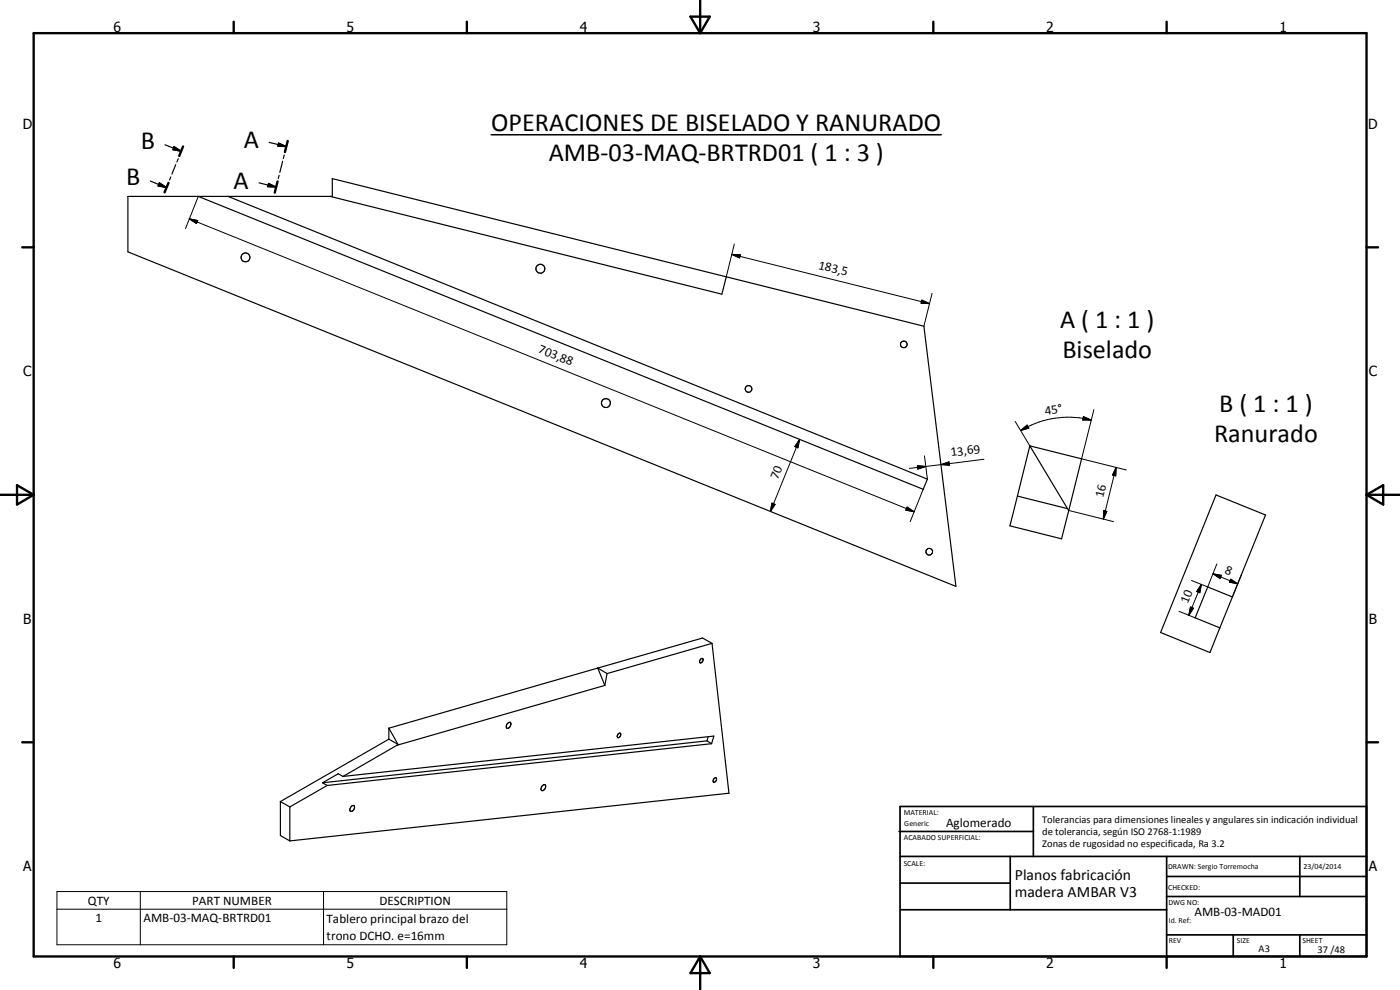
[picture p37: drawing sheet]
<svg xmlns="http://www.w3.org/2000/svg" width="420mm" height="297mm" viewBox="0 0 420 297" stroke-linecap="round" stroke-linejoin="round" font-family="sans-serif">
<defs><g id="words">
<g font-size="7.9">
<text x="147.4" y="39.4">OPERACIONES DE BISELADO Y RANURADO</text>
<text x="42.2" y="44.7">B</text>
<text x="73.1" y="44.4">A</text>
<text x="164.7" y="48.3">AMB-03-MAQ-BRTRD01 ( 1 : 3 )</text>
<text x="37.8" y="55.6">B</text>
<text x="70.1" y="56.6">A</text>
<text x="318.1" y="98.3">A ( 1 : 1 )</text>
<text x="318.8" y="107.4">Biselado</text>
<text x="365.9" y="123.6">B ( 1 : 1 )</text>
<text x="364.4" y="132.6">Ranurado</text>
</g>
<g font-size="4.7">
<text x="304.6" y="263.9">Planos fabricación</text>
<text x="304.6" y="269.3">madera AMBAR V3</text>
</g>
<g font-size="4.2">
<text x="34" y="9.6">6</text>
<text x="104" y="9.6">5</text>
<text x="174" y="9.6">4</text>
<text x="244" y="9.6">3</text>
<text x="314" y="9.6">2</text>
<text x="384" y="9.6">1</text>
<text x="6.8" y="38.7">D</text>
<text x="410.6" y="38.7">D</text>
<text x="7" y="112.9">C</text>
<text x="410.8" y="112.9">C</text>
<text x="7" y="187.1">B</text>
<text x="410.8" y="187.1">B</text>
<text x="7" y="261.4">A</text>
<text x="410.8" y="261.4">A</text>
<text x="34" y="290.4">6</text>
<text x="104" y="290.4">5</text>
<text x="174" y="290.4">4</text>
<text x="244" y="290.4">3</text>
<text x="314" y="290.4">2</text>
<text x="384" y="290.4">1</text>
</g>
<g font-size="3.9">
<text x="245.5" y="80.6" transform="rotate(14 245.5 80.6)">183,5</text>
<text x="161.3" y="105.7" transform="rotate(22 161.3 105.7)">703,88</text>
<text x="313.7" y="124.4" transform="rotate(-8 313.7 124.4)">45°</text>
<text x="285.4" y="136.9" transform="rotate(-7 285.4 136.9)">13,69</text>
<text x="233.4" y="143.9" transform="rotate(-68 233.4 143.9)">70</text>
<text x="331" y="149.6" transform="rotate(-76 331 149.6)">16</text>
<text x="367.4" y="171.8" transform="rotate(22 367.4 171.8)">8</text>
<text x="356.5" y="181.3" transform="rotate(-68 356.5 181.3)">10</text>
<text x="284" y="248">Aglomerado</text>
<text x="26.4" y="271.4">QTY</text>
<text x="57.7" y="271.4">PART NUMBER</text>
<text x="113.9" y="271.4">DESCRIPTION</text>
<text x="358.5" y="275">AMB-03-MAD01</text>
<text x="28.6" y="276.7">1</text>
<text x="43" y="276.7">AMB-03-MAQ-BRTRD01</text>
<text x="98" y="276.8">Tablero principal brazo del</text>
<text x="98" y="282.2">trono DCHO. e=16mm</text>
</g>
<g font-size="3.1">
<text x="312.7" y="246.8">Tolerancias para dimensiones lineales y angulares sin indicación individual</text>
<text x="312.7" y="250.4">de tolerancia, según ISO 2768-1:1989</text>
<text x="312.7" y="254">Zonas de rugosidad no especificada, Ra 3.2</text>
<text x="377.7" y="285.6">A3</text>
<text x="395.4" y="285.9">37 /48</text>
</g>
<g font-size="2.4">
<text x="271.2" y="244.4">MATERIAL:</text>
<text x="271.3" y="252">ACABADO SUPERFICIAL:</text>
<text x="271.4" y="247.9">Generic</text>
<text x="271.2" y="259.7">SCALE:</text>
<text x="350.6" y="260.8">DRAWN: Sergio Torremocha</text>
<text x="391.2" y="260.6">23/04/2014</text>
<text x="350.6" y="267">CHECKED:</text>
<text x="350.6" y="271.4">DWG NO:</text>
<text x="350.8" y="276.9">Id. Ref:</text>
<text x="350.8" y="282.8">REV</text>
<text x="371.2" y="282.9">SIZE</text>
<text x="390.9" y="282.9">SHEET</text>
</g>
</g></defs>
<g fill="none" stroke="#000" stroke-width=".35">
<path d="M38.4 58.9h61.3v-5.3l177.6 44.3 9.6 78-248.5-100.3zM45.1 54.3l4.9 2M47.8 54.9l2.2 1.4-2.6-.5zM49.5 43.4l4.9 2M50.6 54.9l-1.2 2.8M51.3 53.1l-.4 .9M52.2 44l2.2 1.4-2.5-.5zM52.7 49.4l-1.1 2.8M53.5 47.6l-.4 1M54.9 43.9l-1.1 2.9M59.5 58.9l217.6 87.9 1.2-3-209.9-84.9M77.8 54.9l5.1 1.2"/>
<path d="M80.6 55l2.3 1.1-2.6-.1zM80.8 42.7l5.1 1.3M83.3 54.4l-.8 3.4M83.6 42.9l2.3 1.1-2.5-.1zM83.8 52.6l-.3 1M84.8 48.4l-.8 3.3M85.3 46.5l-.3 1M86.3 42.3l-.8 3.3M99.1 58.9l117.6 29.4 1.3-5.2M309.1 133.8l-3.8 15M309.1 133.8l11.3 18.8M309.1 133.8l15.5 3.9-3.9 15.5"/>
<path d="M305.3 148.8l-2.2 9 15.5 3.9 2.1-8.5M305.3 148.8l15.1 3.8M320.4 152.6l.3 .6M364.9 148.5l14.9 6-16.7 41.3-14.8-6zM369.9 179.1l-7.5-3-3.7 9.3 7.4 3M210.2 197.8l.4-.3 .3 .1a.82 .82 0 0 1-.1 .9 .82 .82 0 0 1-.8 .3zM213.7 193l5.1 45-131.8 14.3M213.7 193l-31.5 9.1M213.7 193l-2.8-1.6-31.5 9M116.7 218.5v3.3M116.7 218.5l2.8 4.9M152.2 217.2l.4-.3a.58 .58 0 0 1 .7 .2 .58 .58 0 0 1-.1 .7l-.5 .6a.48 .48 0 0 1-.6 .1 .48 .48 0 0 1-.1-.7z"/>
<path d="M179.4 200.4l2.1 5.3M179.4 200.4l-62.7 18.1M179.4 200.4l2.8 1.7M181.5 205.7l-62.3 17.9M182.2 202.1l-.7 3.6M96.8 234.9l1.4 .8M98.2 235.7l-11.2 6.4M102.9 233l-1.4-.8-4.7 2.7M116.7 221.8l2.8 1.6M116.7 221.8l-32.6 18.7M119.2 223.6l-16.3 9.4M119.5 223.4l-.3 .2"/>
<path d="M162.8 235.7l.5-.3a.9 .9 0 0 1 .5 .9 .9 .9 0 0 1-.7 .8 .53 .53 0 0 1-.7 0 .53 .53 0 0 1 .1-.8zM185.5 220.3a.44 .44 0 0 1 .6-.3 .44 .44 0 0 1 .2 .6l-.3 .5-.6 .2-.2-.5zM212.2 222.3l-115.4 12.6M212.2 222.3l1.4 .8M212.5 221l-.3 1.3M213.6 223.1l.6-2.2-111.3 12.1M213.6 223.1l-115.4 12.6M214.3 233.6l.5-.3a.76 .76 0 0 1 .1 1 .76 .76 0 0 1-.8 .3zM84.1 240.5l2.9 1.6M84.1 240.5v10.2l2.9 1.6M87 242.1v10.2M105.4 241.9a.55 .55 0 0 1 .9-.2 .55 .55 0 0 1 0 .9 .71 .71 0 0 1-.5 .8 .71 .71 0 0 1-.8-.4z"/>
<circle cx="73.7" cy="77.2" r="1.33"/>
<circle cx="162.2" cy="80.6" r="1.34"/>
<circle cx="224.6" cy="116.7" r=".99"/>
<circle cx="271.3" cy="103.3" r=".99"/>
<circle cx="181.8" cy="120.9" r="1.34"/>
<circle cx="278.9" cy="165.5" r="1.01"/>
</g>
<path d="M147.4 40.4h135.1" fill="none" stroke="#000" stroke-width=".46"/>
<g fill="none" stroke="#000" stroke-width=".71">
<path d="M10.1 9.9h400v277.1h-400zM70.1 6.5v3.4M140.1 6.5v3.4M207.2 5h5.8l-2.9 4.9zM210.1 0v9.9M280.1 6.5v3.4M350.1 6.5v3.4M50.6 54.9l-1.2 2.8M54.9 43.9l-1.1 2.9M83.3 54.4l-.8 3.4M86.3 42.3l-.8 3.3M6.7 74.2h3.4"/>
<path d="M410.1 74.2h3.5M.1 148.5h10M5.1 145.6l5 2.9-5 2.9zM410.1 148.5h10M410.1 148.5l5-2.9v5.8zM6.7 222.7h3.4M410.1 222.7h3.5M70.1 287v3.4M140.1 287v3.4M210.1 287v10M210.1 287l2.9 5h-5.8zM280.1 287v3.4"/>
<path d="M350.1 287v3.4"/>
</g>
<g fill="none" stroke="#000" stroke-width=".51">
<path d="M269.8 249.5h40.3M270.1 242h140v45h-140zM270.1 257h140M303.2 257v16M310.1 242v15M350.1 257v30M390.1 257v12M270.1 265h33.1M270.1 273h80M350.1 269h60M350.1 263h60M350.1 280.5h60"/>
<path d="M370.1 280.5v6.5M390.1 280.5v6.5"/>
</g>
<g fill="none" stroke="#000" stroke-width=".3">
<path d="M59.5 58.9l-3.8 9.7M56.8 65.7l2.5 .5-.3 .9zM56.8 65.7l217.6 87.8M219.6 76.3l2.6 .2-.3 .9zM219.6 76.3l59.4 14.8M220.4 73.2l-2.4 9.9M276.7 90l2.3 1.1-2.6-.1zM279.7 88l-2.4 9.9M240 131.8l-.5 2.6-1-.4zM240 131.8l-8.8 21.7M275.3 139.7l2.6 .3-2.5 .8zM277.4 136.8l.9 7"/>
<path d="M277.9 140l-5 .5M282.4 139.4l2.4-.8 .1 1zM282.4 139.4l-4.5 .6M295.3 137.8l-12.9 1.6M304.7 126.4l4.4 7.4M306.3 129.2l2-1.6 .5 .8zM325.2 125l2.3 1h-2.6zM327.5 126a27.8 27.8 0 0 0-21.2 3.2M328.3 122.9l-3.7 14.8 13.4 3.3M231.7 151l.9 .3-1.4 2.2zM272.2 152.1l2.2 1.4-2.5-.4zM277.1 146.8l-3.9 9.7"/>
<path d="M320.7 153.2l13.5 3.3M331.2 153.2l1 .3-1.1 2.2zM335 140.3l-.2 2.5-.9-.3zM335 140.3l-3.9 15.4M360.5 175.3l-.4 2.5-1-.3zM360.5 175.3l-3.7 9.3M364.1 172.2l2.5 .4-.4 1zM364.1 172.2l7.4 3M365.2 169.2l-2.8 6.9-4.8-1.9M369.3 173.8l2.2 1.4-2.5-.5zM372.6 172.2l-2.7 6.9M353.9 183.4l4.8 2"/>
<path d="M357.3 182.1l.9 .4-1.4 2.1zM17.1 267.5h135v16h-135zM17.1 272.8h135M42.1 267.5v16M97.1 267.5v16"/>
</g>
<g fill="#000">
<path d="M47.8 54.9l2.2 1.4-2.6-.5zM52.2 44l2.2 1.4-2.5-.5zM80.6 55l2.3 1.1-2.6-.1zM83.6 42.9l2.3 1.1-2.5-.1zM56.8 65.7l2.5 .5-.3 .9zM219.6 76.3l2.6 .2-.3 .9zM276.7 90l2.3 1.1-2.6-.1zM240 131.8l-.5 2.6-1-.4zM282.4 139.4l2.4-.8 .1 1zM306.3 129.2l2-1.6 .5 .8zM325.2 125l2.3 1h-2.6zM231.7 151l.9 .3-1.4 2.2z"/>
<path d="M272.2 152.1l2.2 1.4-2.5-.4zM275.3 139.7l2.6 .3-2.5 .8zM331.2 153.2l1 .3-1.1 2.2zM335 140.3l-.2 2.5-.9-.3zM360.5 175.3l-.4 2.5-1-.3zM364.1 172.2l2.5 .4-.4 1zM369.3 173.8l2.2 1.4-2.5-.5zM357.3 182.1l.9 .4-1.4 2.1z"/>
</g>
<use href="#words"/>
</svg>
